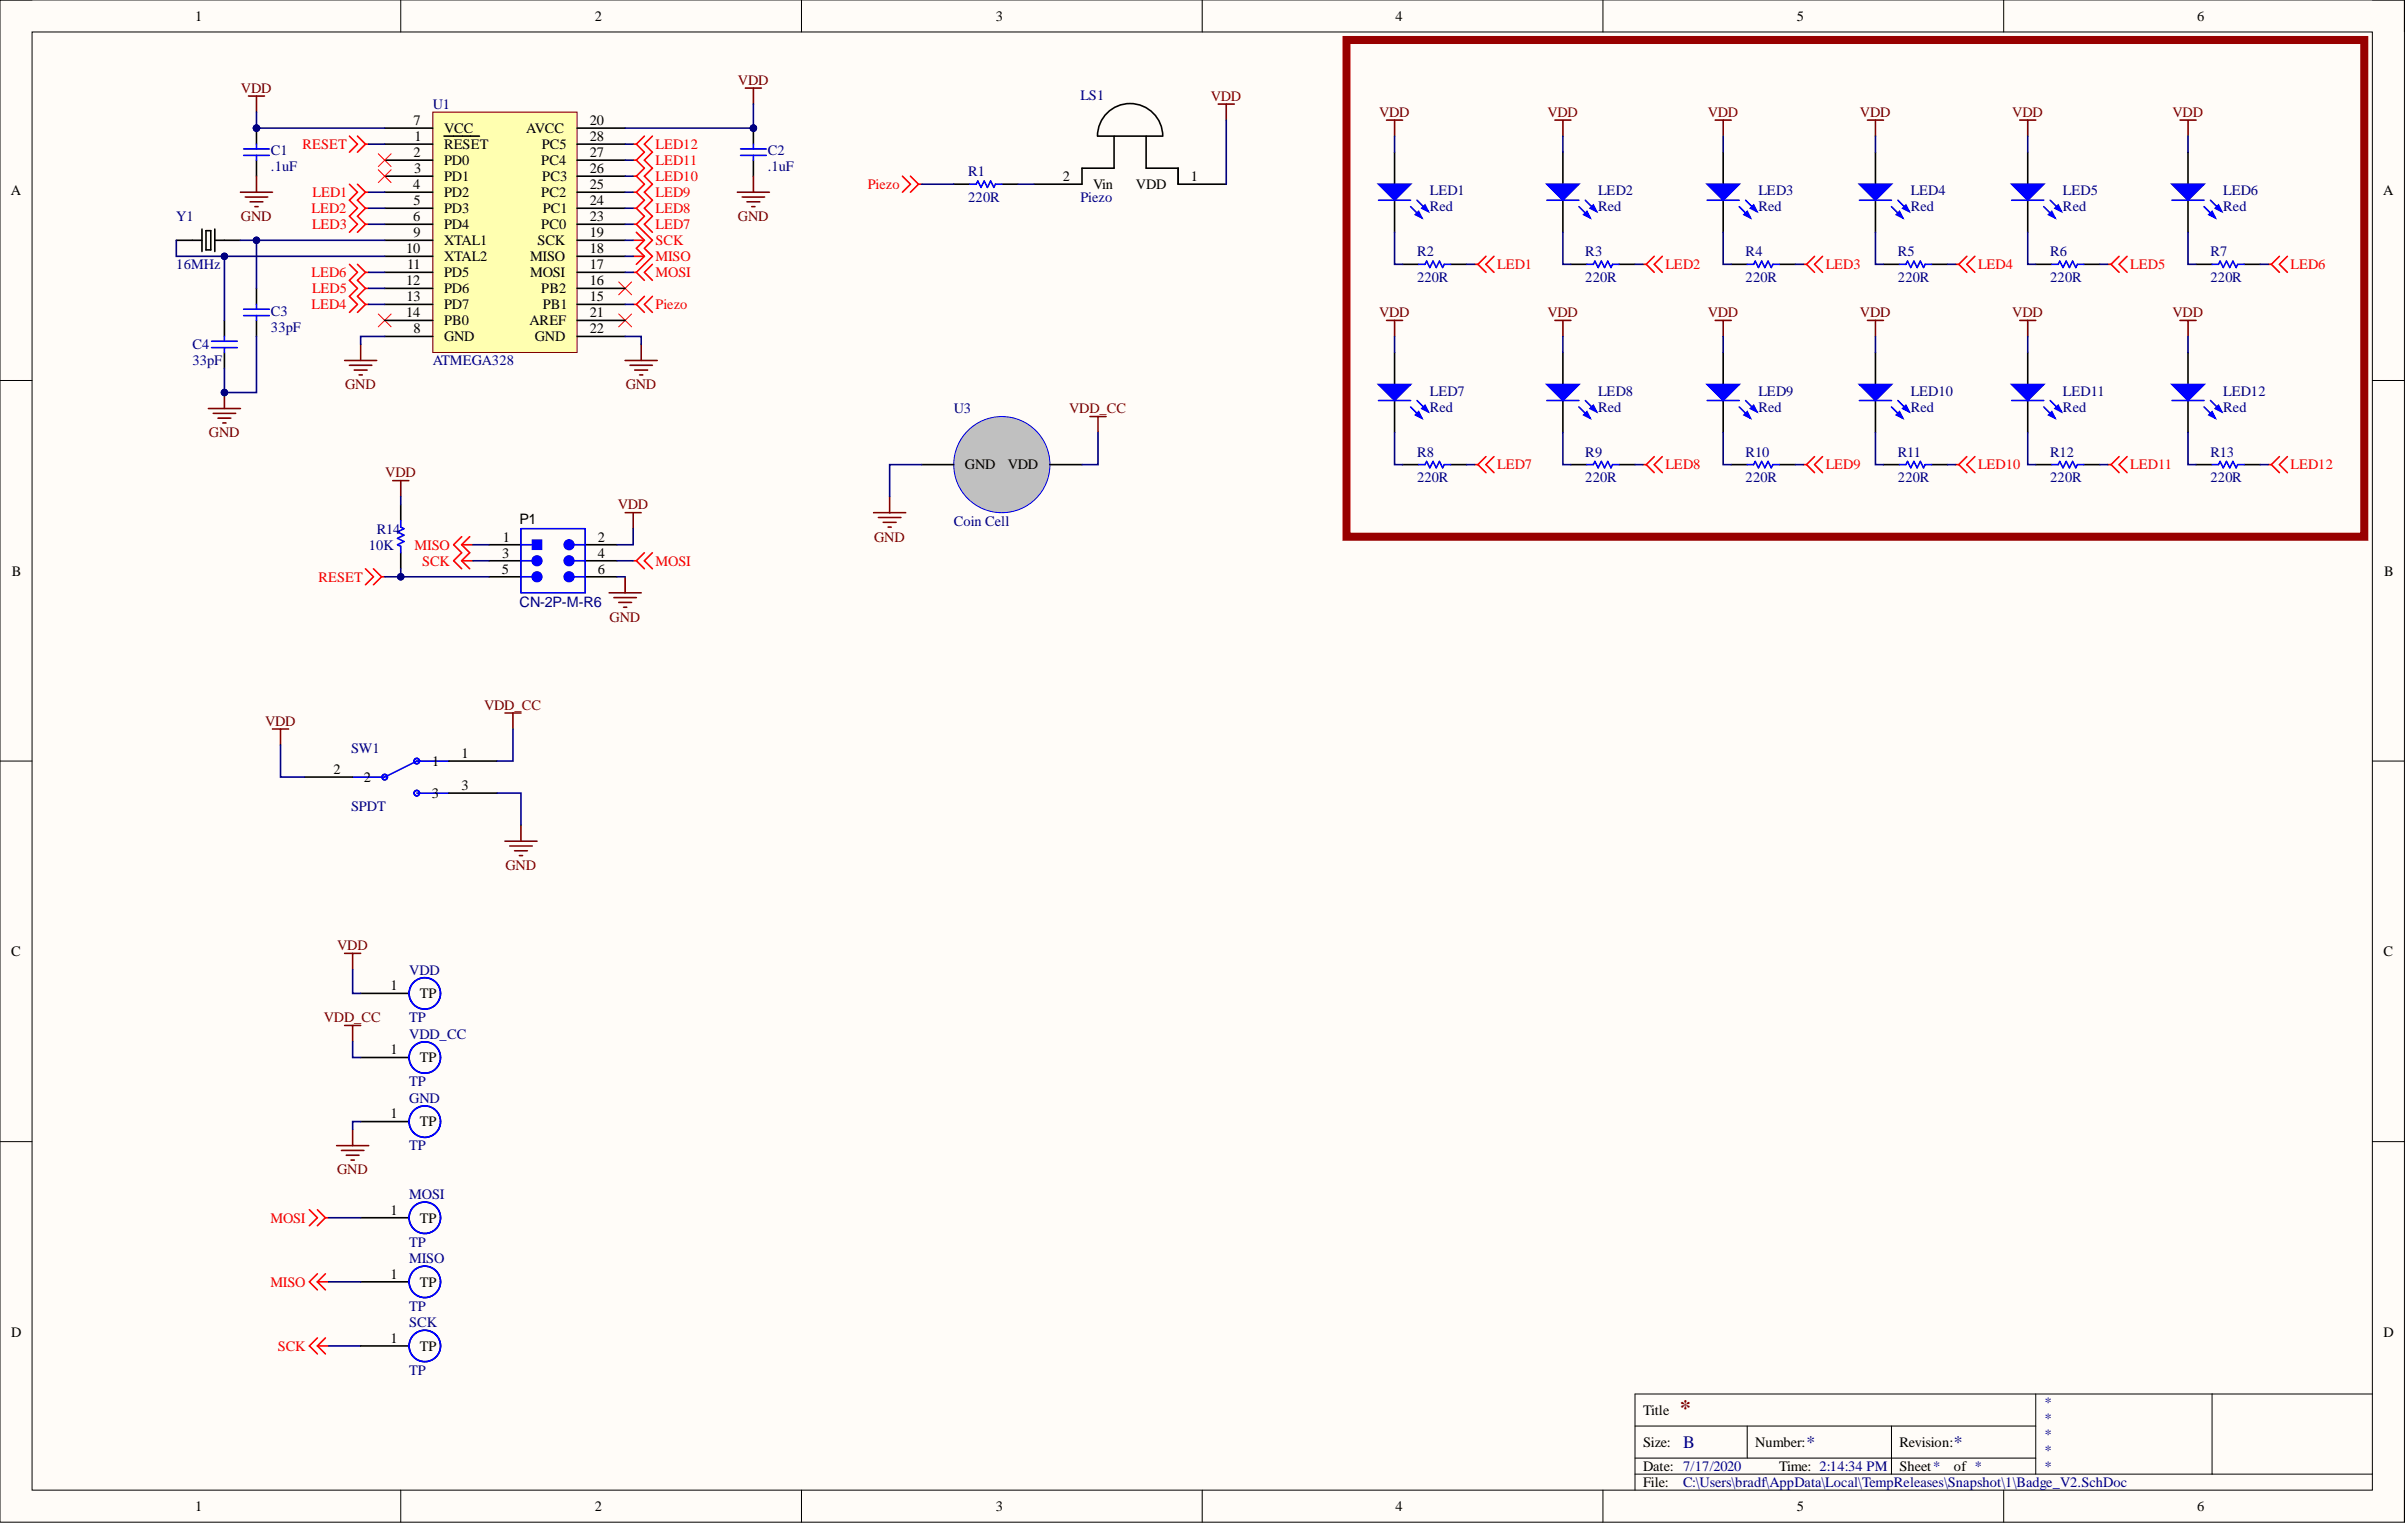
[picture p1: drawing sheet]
<svg xmlns="http://www.w3.org/2000/svg" width="381mm" height="241mm" viewBox="0 0 381 241" stroke-linecap="round" stroke-linejoin="round" font-family="sans-serif">
<defs><g id="words">
<text font-size="3.5" fill="#800000" x="265.8" y="223.9">*</text>
<g font-size="2.8" fill="#000080">
<text x="266.3" y="229.1">B</text>
<text x="285.8" y="229.1">*</text>
<text x="309.2" y="229.1">*</text>
</g>
<g font-size="2.3">
<text x="30.9" y="3.3">1</text>
<text x="94.1" y="3.3">2</text>
<text x="157.6" y="3.3">3</text>
<text x="220.8" y="3.3">4</text>
<text x="284.3" y="3.3">5</text>
<text x="347.6" y="3.3">6</text>
<text x="65.4" y="19.8">7</text>
<text x="65.6" y="22.3">1</text>
<text x="70.3" y="23.6">RESET</text>
<text x="70.3" y="21">VCC</text>
<text x="83.3" y="21">AVCC</text>
<text x="85.7" y="23.6">PC5</text>
<text x="93.3" y="22.3">28</text>
<text x="93.3" y="19.8">20</text>
<text x="65.4" y="29.9">4</text>
<text x="65.4" y="24.8">2</text>
<text x="65.5" y="27.4">3</text>
<text x="70.3" y="28.6">PD1</text>
<text x="70.3" y="26.1">PD0</text>
<text x="85.6" y="26.1">PC4</text>
<text x="85.8" y="28.6">PC3</text>
<text x="93.3" y="29.9">25</text>
<text x="93.3" y="27.4">26</text>
<text x="93.3" y="24.8">27</text>
<text x="168.2" y="28.6">2</text>
<text x="173" y="29.9">Vin</text>
<text x="179.7" y="29.9">VDD</text>
<text x="188.4" y="28.6">1</text>
<text x="1.7" y="30.8">A</text>
<text x="65.4" y="35">6</text>
<text x="65.4" y="32.4">5</text>
<text x="70.3" y="33.7">PD3</text>
<text x="70.3" y="31.2">PD2</text>
<text x="85.6" y="31.2">PC2</text>
<text x="85.9" y="33.7">PC1</text>
<text x="93.3" y="35">23</text>
<text x="93.3" y="32.4">24</text>
<text x="377.1" y="30.8">A</text>
<text x="64.3" y="40">10</text>
<text x="65.4" y="37.5">9</text>
<text x="70.3" y="41.3">XTAL2</text>
<text x="70.3" y="38.8">XTAL1</text>
<text x="70.3" y="36.2">PD4</text>
<text x="83.9" y="41.3">MISO</text>
<text x="85" y="38.8">SCK</text>
<text x="85.6" y="36.2">PC0</text>
<text x="93.3" y="40">18</text>
<text x="93.3" y="37.5">19</text>
<text x="64.3" y="45.1">12</text>
<text x="64.3" y="47.7">13</text>
<text x="64.4" y="42.6">11</text>
<text x="70.3" y="46.4">PD6</text>
<text x="70.3" y="43.9">PD5</text>
<text x="83.9" y="43.9">MOSI</text>
<text x="85.6" y="46.4">PB2</text>
<text x="93.3" y="47.7">15</text>
<text x="93.3" y="45.1">16</text>
<text x="93.3" y="42.6">17</text>
<text x="64.3" y="50.2">14</text>
<text x="65.4" y="52.7">8</text>
<text x="70.3" y="54">GND</text>
<text x="70.3" y="48.9">PD7</text>
<text x="70.3" y="51.5">PB0</text>
<text x="83.8" y="51.5">AREF</text>
<text x="84.6" y="54">GND</text>
<text x="85.9" y="48.9">PB1</text>
<text x="93.3" y="52.7">22</text>
<text x="93.3" y="50.2">21</text>
<text x="152.7" y="74.3">GND</text>
<text x="159.4" y="74.3">VDD</text>
<text x="82.2" y="82.9">P1</text>
<text x="79.5" y="88.2">3</text>
<text x="79.6" y="85.7">1</text>
<text x="94.6" y="85.7">2</text>
<text x="94.6" y="88.2">4</text>
<text x="1.9" y="91.1">B</text>
<text x="79.4" y="90.8">5</text>
<text x="94.6" y="90.8">6</text>
<text x="377.2" y="91.1">B</text>
<text x="73" y="119.9">1</text>
<text x="52.8" y="122.5">2</text>
<text x="57.6" y="123.7">2</text>
<text x="68.4" y="121.2">1</text>
<text x="73" y="125">3</text>
<text x="68.3" y="126.3">3</text>
<text x="1.8" y="151.3">C</text>
<text x="377.1" y="151.3">C</text>
<text x="61.8" y="156.7">1</text>
<text x="66.4" y="157.9">TP</text>
<text x="61.8" y="166.8">1</text>
<text x="66.4" y="168.1">TP</text>
<text x="61.8" y="177">1</text>
<text x="66.4" y="178.2">TP</text>
<text x="61.8" y="192.2">1</text>
<text x="66.4" y="193.4">TP</text>
<text x="61.8" y="202.3">1</text>
<text x="66.4" y="203.6">TP</text>
<text x="1.8" y="211.5">D</text>
<text x="61.8" y="212.5">1</text>
<text x="66.4" y="213.7">TP</text>
<text x="377.1" y="211.5">D</text>
<text x="260" y="223.9">Title</text>
<text x="260" y="228.9">Size:</text>
<text x="260" y="232.7">Date: 7/17/2020</text>
<text x="277.7" y="228.9">Number:</text>
<text x="281.5" y="232.7">Time: 2:14:34 PM</text>
<text x="300.5" y="228.9">Revision:</text>
<text x="300.5" y="232.7">Sheet*</text>
<text x="309.2" y="232.7">of *</text>
<text x="30.9" y="239.1">1</text>
<text x="94.1" y="239.1">2</text>
<text x="157.6" y="239.1">3</text>
<text x="220.8" y="239.1">4</text>
<text x="260" y="235.3">File:</text>
<text x="284.3" y="239.1">5</text>
<text x="347.6" y="239.1">6</text>
</g>
<g font-size="2.3" fill="#800000">
<text x="38.1" y="14.7">VDD</text>
<text x="116.8" y="13.4">VDD</text>
<text x="191.6" y="16">VDD</text>
<text x="218.2" y="18.5">VDD</text>
<text x="244.8" y="18.5">VDD</text>
<text x="270.2" y="18.5">VDD</text>
<text x="294.3" y="18.5">VDD</text>
<text x="318.4" y="18.5">VDD</text>
<text x="343.7" y="18.5">VDD</text>
<text x="38.1" y="35">GND</text>
<text x="116.8" y="35">GND</text>
<text x="218.2" y="50.2">VDD</text>
<text x="244.8" y="50.2">VDD</text>
<text x="270.2" y="50.2">VDD</text>
<text x="294.3" y="50.2">VDD</text>
<text x="318.4" y="50.2">VDD</text>
<text x="343.7" y="50.2">VDD</text>
<text x="54.6" y="61.6">GND</text>
<text x="99" y="61.6">GND</text>
<text x="169.2" y="65.4">VDD_CC</text>
<text x="33.1" y="69.2">GND</text>
<text x="61" y="75.5">VDD</text>
<text x="97.7" y="80.6">VDD</text>
<text x="138.3" y="85.7">GND</text>
<text x="96.5" y="98.4">GND</text>
<text x="76.6" y="112.3">VDD_CC</text>
<text x="41.9" y="114.8">VDD</text>
<text x="80" y="137.7">GND</text>
<text x="53.3" y="150.3">VDD</text>
<text x="51.2" y="161.7">VDD_CC</text>
<text x="53.3" y="185.8">GND</text>
</g>
<g font-size="2.3" fill="#000080">
<text x="68.5" y="17.2">U1</text>
<text x="170.9" y="15.9">LS1</text>
<text x="42.9" y="24.6">C1</text>
<text x="42.9" y="27.1">.1uF</text>
<text x="121.5" y="24.6">C2</text>
<text x="121.5" y="27.1">.1uF</text>
<text x="153.2" y="27.9">R1</text>
<text x="27.9" y="35">Y1</text>
<text x="153.2" y="31.9">220R</text>
<text x="170.9" y="31.9">Piezo</text>
<text x="226.2" y="30.9">LED1</text>
<text x="226.2" y="33.5">Red</text>
<text x="252.9" y="30.9">LED2</text>
<text x="252.9" y="33.5">Red</text>
<text x="278.2" y="30.9">LED3</text>
<text x="278.2" y="33.5">Red</text>
<text x="302.3" y="30.9">LED4</text>
<text x="302.3" y="33.5">Red</text>
<text x="326.4" y="30.9">LED5</text>
<text x="326.4" y="33.5">Red</text>
<text x="351.8" y="30.9">LED6</text>
<text x="351.8" y="33.5">Red</text>
<text x="224.2" y="40.6">R2</text>
<text x="250.8" y="40.6">R3</text>
<text x="276.2" y="40.6">R4</text>
<text x="300.3" y="40.6">R5</text>
<text x="324.4" y="40.6">R6</text>
<text x="349.7" y="40.6">R7</text>
<text x="27.9" y="42.6">16MHz</text>
<text x="224.2" y="44.6">220R</text>
<text x="250.8" y="44.6">220R</text>
<text x="276.2" y="44.6">220R</text>
<text x="300.3" y="44.6">220R</text>
<text x="324.4" y="44.6">220R</text>
<text x="349.7" y="44.6">220R</text>
<text x="42.9" y="49.9">C3</text>
<text x="42.9" y="52.5">33pF</text>
<text x="30.4" y="55.3">C4</text>
<text x="30.4" y="57.8">33pF</text>
<text x="68.5" y="57.8">ATMEGA328</text>
<text x="150.9" y="65.4">U3</text>
<text x="226.2" y="62.6">LED7</text>
<text x="226.2" y="65.2">Red</text>
<text x="252.9" y="62.6">LED8</text>
<text x="252.9" y="65.2">Red</text>
<text x="278.2" y="62.6">LED9</text>
<text x="278.2" y="65.2">Red</text>
<text x="302.3" y="62.6">LED10</text>
<text x="302.3" y="65.2">Red</text>
<text x="326.4" y="62.6">LED11</text>
<text x="326.4" y="65.2">Red</text>
<text x="351.8" y="62.6">LED12</text>
<text x="351.8" y="65.2">Red</text>
<text x="224.2" y="72.2">R8</text>
<text x="224.2" y="76.3">220R</text>
<text x="250.8" y="72.2">R9</text>
<text x="250.8" y="76.3">220R</text>
<text x="276.2" y="72.2">R10</text>
<text x="276.2" y="76.3">220R</text>
<text x="300.3" y="72.2">R11</text>
<text x="300.3" y="76.3">220R</text>
<text x="324.4" y="72.2">R12</text>
<text x="324.4" y="76.3">220R</text>
<text x="349.7" y="72.2">R13</text>
<text x="349.7" y="76.3">220R</text>
<text x="150.9" y="83.2">Coin Cell</text>
<text x="58.3" y="87">10K</text>
<text x="59.6" y="84.4">R14</text>
<text x="82.2" y="96.1">CN-2P-M-R6</text>
<text x="55.5" y="119.2">SW1</text>
<text x="55.5" y="128.3">SPDT</text>
<text x="64.8" y="154.2">VDD</text>
<text x="64.8" y="161.7">TP</text>
<text x="64.8" y="164.4">VDD_CC</text>
<text x="64.8" y="171.9">TP</text>
<text x="64.8" y="174.5">GND</text>
<text x="64.8" y="182">TP</text>
<text x="64.8" y="189.7">MOSI</text>
<text x="64.8" y="197.2">TP</text>
<text x="64.8" y="199.9">MISO</text>
<text x="64.8" y="207.4">TP</text>
<text x="64.8" y="210">SCK</text>
<text x="64.8" y="217.5">TP</text>
<text x="323.4" y="222.6">*</text>
<text x="323.4" y="225.1">*</text>
<text x="323.4" y="227.7">*</text>
<text x="323.4" y="230.2">*</text>
<text x="323.4" y="232.7">*</text>
<text x="266.3" y="235.3">C:\Users\bradf\AppData\Local\TempReleases\Snapshot\1\Badge_V2.SchDoc</text>
</g>
<g font-size="2.3" fill="#f00">
<text x="47.9" y="23.6">RESET</text>
<text x="103.7" y="23.6">LED12</text>
<text x="103.7" y="26.1">LED11</text>
<text x="103.7" y="28.6">LED10</text>
<text x="137.3" y="29.9">Piezo</text>
<text x="49.3" y="33.7">LED2</text>
<text x="49.5" y="31.2">LED1</text>
<text x="103.7" y="33.7">LED8</text>
<text x="103.7" y="31.2">LED9</text>
<text x="49.4" y="36.2">LED3</text>
<text x="103.7" y="38.8">SCK</text>
<text x="103.7" y="41.3">MISO</text>
<text x="103.7" y="36.2">LED7</text>
<text x="49.3" y="43.9">LED6</text>
<text x="49.4" y="46.4">LED5</text>
<text x="103.7" y="43.9">MOSI</text>
<text x="236.9" y="42.6">LED1</text>
<text x="263.5" y="42.6">LED2</text>
<text x="288.9" y="42.6">LED3</text>
<text x="313" y="42.6">LED4</text>
<text x="337.1" y="42.6">LED5</text>
<text x="362.4" y="42.6">LED6</text>
<text x="49.3" y="48.9">LED4</text>
<text x="103.7" y="48.9">Piezo</text>
<text x="236.9" y="74.3">LED7</text>
<text x="263.5" y="74.3">LED8</text>
<text x="288.9" y="74.3">LED9</text>
<text x="313" y="74.3">LED10</text>
<text x="337.1" y="74.3">LED11</text>
<text x="362.4" y="74.3">LED12</text>
<text x="65.6" y="87">MISO</text>
<text x="66.8" y="89.5">SCK</text>
<text x="103.7" y="89.5">MOSI</text>
<text x="50.4" y="92">RESET</text>
<text x="42.8" y="193.4">MOSI</text>
<text x="42.8" y="203.6">MISO</text>
<text x="44" y="213.7">SCK</text>
</g>
</g></defs>
<path d="M0 0h380.4v240.9h-380.4z" fill-rule="evenodd" fill="#fffcf8"/>
<path d="M0 0h380.4v240.9h-380.4z" fill="none" stroke="#000" stroke-width=".16"/>
<path d="M5.1 5.1h370.3v230.7h-370.3z" fill-rule="evenodd" fill="#fffcf8"/>
<g fill="none" stroke="#000" stroke-width=".16">
<path d="M0 0h5.1M63.4 0v5.1M126.8 0v5.1M190.2 0v5.1M253.6 0v5.1M317 0v5.1M375.4 0h5v5.1M5.1 5.1h370.3v230.7h-370.3zM0 60.2h5.1M375.4 60.2h5M0 120.4h5.1M375.4 120.4h5"/>
<path d="M0 180.6h5.1M375.4 180.6h5M63.4 235.8v5.1M126.8 235.8v5.1M190.2 235.8v5.1M253.6 235.8v5.1M258.7 225.6h63.4M258.7 233.2h116.7M258.7 230.7h63.4M276.4 225.6v5.1M299.3 225.6v7.6M317 235.8v5.1"/>
<path d="M322.1 220.6v12.6M350 220.6v12.6M375.4 220.6h-116.7v15.2M380.4 235.8v5.1"/>
</g>
<g fill="none" stroke="#800000" stroke-width=".25">
<path d="M192.8 16.5h2.5M194 16.5v2.5M54.5 57h5.1M55.3 57.8h3.5M56.1 58.6h2M56.8 59.3h.5M57.1 54.5v2.5M140.8 78.6v2.5M172.5 65.9h2.5M173.7 65.9v2.5M96.4 93.8h5M97.1 94.6h3.6"/>
<path d="M97.9 95.3h2M98.7 96.1h.5M98.9 81.1h2.5M98.9 91.3v2.5M100.2 81.1v2.6M138.2 81.1h5.1M139 81.9h3.5M139.7 82.6h2.1M140.5 83.4h.5"/>
</g>
<path d="M73 88.7l1.3 1.3M73 86.2l1.3 1.3-1.3 1.2M73 84.9l-1.2 1.3 1.2 1.3-1.2 1.2 1.2 1.3M73 88.7h1.8M73 86.2h1.8M74.3 84.9l-1.3 1.3M100.2 88.7h.5M100.7 88.7l1.3 1.3M102 87.5l-1.3 1.2M103.2 87.5l-1.2 1.2 1.2 1.3" fill="none" stroke="#f00" stroke-width=".25"/>
<path d="M213 6.3h161.1v78.6h-161.1z" fill="none" stroke="#980000" stroke-width="1.3"/>
<circle cx="158.5" cy="73.5" r="7.6" fill="#c0c0c0"/>
<circle cx="158.5" cy="73.5" r="7.6" fill="none" stroke="#00f" stroke-width=".16"/>
<path d="M247.3 24.1v5M247.3 31.7v5.1M145.8 73.5h5.1M166.1 73.5h5.1" fill="none" stroke="#000" stroke-width=".25"/>
<path d="M244.7 29.1h5.1l-2.5 2.6z" fill="#00f"/>
<path d="M244.7 29.1h5.1l-2.5 2.6zM249.8 32.7l1.8 1.8" fill="none" stroke="#00f" stroke-width=".25"/>
<path d="M250.6 34l.5-.5 .5 1z" fill="#00f"/>
<path d="M244.7 31.7h5.1M250.6 34l.5-.5 .5 1zM250.8 31.7l1.8 1.8" fill="none" stroke="#00f" stroke-width=".25"/>
<path d="M251.6 33l.5-.6 .5 1.1z" fill="#00f"/>
<path d="M251.6 33l.5-.6 .5 1.1zM251.1 41.8h1l.3-.5 .5 1 .5-1 .5 1 .5-1 .5 1 .2-.5h1.1" fill="none" stroke="#00f" stroke-width=".25"/>
<g fill="none" stroke="#f00" stroke-width=".25">
<path d="M55.3 21.5l1.3 1.3-1.3 1.3M56.6 21.5l1.2 1.3M57.8 22.8l-1.2 1.3M57.8 22.8h.5M100.2 38h1.8M100.7 36.8l1.3 1.2M102 38l-1.3 1.3 1.3 1.3M102 36.8l1.2 1.2-1.2 1.3 1.2 1.3-2.5 2.5M100.2 43.1h.5M100.2 40.6h1.8M100.7 43.1l1.3 1.3M102 40.6l-1.3 1.2"/>
<path d="M103.2 41.8l-1.2 1.3 1.2 1.3M260 41.8h.5M260.5 41.8l1.2 1.3M261.7 40.6l-1.2 1.2M263 40.6l-1.3 1.2 1.3 1.3"/>
</g>
<path d="M39.3 15.2h2.5M40.6 15.2v2.5M117.9 13.9h2.6M119.2 13.9v2.6M246 19h2.6M247.3 19v2.5M98.9 57h5.1M99.7 57.8h3.5M100.4 58.6h2.1M101.2 59.3h.5M101.4 54.5v2.5" fill="none" stroke="#800000" stroke-width=".25"/>
<path d="M27.9 38h4.1M32 36.2v3.6M32.6 36.5h.8v3h-.8zM34 36.2v3.6M34 38h4M272.6 24.1v5M272.6 31.7v5.1M248.6 41.8h2.5M256.2 41.8h2.5" fill="none" stroke="#000" stroke-width=".25"/>
<path d="M270.1 29.1h5.1l-2.6 2.6z" fill="#00f"/>
<path d="M270.1 29.1h5.1l-2.6 2.6zM275.2 32.7l1.8 1.8" fill="none" stroke="#00f" stroke-width=".25"/>
<path d="M275.9 34l.5-.5 .6 1z" fill="#00f"/>
<path d="M270.1 31.7h5.1M275.9 34l.5-.5 .6 1zM276.2 31.7l1.8 1.8" fill="none" stroke="#00f" stroke-width=".25"/>
<path d="M277 33l.5-.6 .5 1.1z" fill="#00f"/>
<path d="M277 33l.5-.6 .5 1.1zM276.4 41.8h1.1l.2-.5 .5 1 .5-1 .5 1 .5-1 .6 1 .2-.5h1" fill="none" stroke="#00f" stroke-width=".25"/>
<path d="M285.3 41.8h.5M285.8 41.8l1.3 1.3M287.1 40.6l-1.3 1.2M288.4 40.6l-1.3 1.2 1.3 1.3" fill="none" stroke="#f00" stroke-width=".25"/>
<path d="M271.4 19h2.5M272.6 19v2.5" fill="none" stroke="#800000" stroke-width=".25"/>
<path d="M296.7 24.1v5M296.7 31.7v5.1M273.9 41.8h2.5M281.5 41.8h2.6" fill="none" stroke="#000" stroke-width=".25"/>
<path d="M294.2 29.1h5.1l-2.6 2.6z" fill="#00f"/>
<path d="M294.2 29.1h5.1l-2.6 2.6zM299.3 32.7l1.8 1.8" fill="none" stroke="#00f" stroke-width=".25"/>
<path d="M300 34l.5-.5 .6 1z" fill="#00f"/>
<path d="M294.2 31.7h5.1M300 34l.5-.5 .6 1zM300.3 31.7l1.8 1.8" fill="none" stroke="#00f" stroke-width=".25"/>
<path d="M301.1 33l.5-.6 .5 1.1z" fill="#00f"/>
<path d="M301.1 33l.5-.6 .5 1.1zM300.5 41.8h1.1l.2-.5 .5 1 .5-1 .5 1 .5-1 .5 1 .3-.5h1" fill="none" stroke="#00f" stroke-width=".25"/>
<path d="M309.4 41.8h.5M309.9 41.8l1.3 1.3M311.2 40.6l-1.3 1.2M312.5 40.6l-1.3 1.2 1.3 1.3" fill="none" stroke="#f00" stroke-width=".25"/>
<path d="M295.5 19h2.5M296.7 19v2.5" fill="none" stroke="#800000" stroke-width=".25"/>
<path d="M320.8 24.1v5M320.8 31.7v5.1M298 41.8h2.5M305.6 41.8h2.6" fill="none" stroke="#000" stroke-width=".25"/>
<path d="M318.3 29.1h5.1l-2.6 2.6z" fill="#00f"/>
<path d="M318.3 29.1h5.1l-2.6 2.6zM323.4 32.7l1.7 1.8" fill="none" stroke="#00f" stroke-width=".25"/>
<path d="M324.1 34l.5-.5 .5 1z" fill="#00f"/>
<path d="M318.3 31.7h5.1M324.1 34l.5-.5 .5 1zM324.4 31.7l1.8 1.8" fill="none" stroke="#00f" stroke-width=".25"/>
<path d="M325.1 33l.6-.6 .5 1.1z" fill="#00f"/>
<path d="M325.1 33l.6-.6 .5 1.1zM324.6 41.8h1.1l.2-.5 .5 1 .5-1 .5 1 .5-1 .5 1 .3-.5h1" fill="none" stroke="#00f" stroke-width=".25"/>
<path d="M333.5 41.8h.5M334 41.8l1.3 1.3M335.3 40.6l-1.3 1.2M336.6 40.6l-1.3 1.2 1.3 1.3" fill="none" stroke="#f00" stroke-width=".25"/>
<path d="M319.6 19h2.5M320.8 19v2.5" fill="none" stroke="#800000" stroke-width=".25"/>
<path d="M346.2 24.1v5M346.2 31.7v5.1M322.1 41.8h2.5M329.7 41.8h2.5" fill="none" stroke="#000" stroke-width=".25"/>
<path d="M343.7 29.1h5l-2.5 2.6z" fill="#00f"/>
<path d="M343.7 29.1h5l-2.5 2.6zM348.7 32.7l1.8 1.8" fill="none" stroke="#00f" stroke-width=".25"/>
<path d="M349.5 34l.5-.5 .5 1z" fill="#00f"/>
<path d="M343.7 31.7h5M349.5 34l.5-.5 .5 1zM349.7 31.7l1.8 1.8" fill="none" stroke="#00f" stroke-width=".25"/>
<path d="M350.5 33l.5-.6 .5 1.1z" fill="#00f"/>
<path d="M350.5 33l.5-.6 .5 1.1zM350 41.8h1l.3-.5 .5 1 .5-1 .5 1 .5-1 .5 1 .3-.5h1" fill="none" stroke="#00f" stroke-width=".25"/>
<path d="M358.9 41.8h.5M359.4 41.8l1.3 1.3M360.7 40.6l-1.3 1.2M361.9 40.6l-1.2 1.2 1.2 1.3" fill="none" stroke="#f00" stroke-width=".25"/>
<path d="M344.9 19h2.6M346.2 19v2.5" fill="none" stroke="#800000" stroke-width=".25"/>
<path d="M220.7 24.1v5M220.7 31.7v5.1M347.5 41.8h2.5M355.1 41.8h2.5" fill="none" stroke="#000" stroke-width=".25"/>
<path d="M218.1 29.1h5.1l-2.5 2.6z" fill="#00f"/>
<path d="M218.1 29.1h5.1l-2.5 2.6zM223.2 32.7l1.8 1.8" fill="none" stroke="#00f" stroke-width=".25"/>
<path d="M223.9 34l.6-.5 .5 1z" fill="#00f"/>
<path d="M218.1 31.7h5.1M223.9 34l.6-.5 .5 1zM224.2 31.7l1.8 1.8" fill="none" stroke="#00f" stroke-width=".25"/>
<path d="M225 33l.5-.6 .5 1.1z" fill="#00f"/>
<path d="M225 33l.5-.6 .5 1.1zM224.5 41.8h1l.2-.5 .5 1 .5-1 .5 1 .6-1 .5 1 .2-.5h1" fill="none" stroke="#00f" stroke-width=".25"/>
<path d="M233.3 41.8h.5M233.8 41.8l1.3 1.3M235.1 40.6l-1.3 1.2M236.4 40.6l-1.3 1.2 1.3 1.3" fill="none" stroke="#f00" stroke-width=".25"/>
<path d="M219.4 19h2.5M220.7 19v2.5" fill="none" stroke="#800000" stroke-width=".25"/>
<path d="M221.9 41.8h2.6M229.5 41.8h2.6M247.3 55.8v5M247.3 63.4v5" fill="none" stroke="#000" stroke-width=".25"/>
<path d="M244.7 60.8h5.1l-2.5 2.6z" fill="#00f"/>
<path d="M244.7 60.8h5.1l-2.5 2.6zM249.8 64.4l1.8 1.8" fill="none" stroke="#00f" stroke-width=".25"/>
<path d="M250.6 65.7l.5-.5 .5 1z" fill="#00f"/>
<path d="M244.7 63.4h5.1M250.6 65.7l.5-.5 .5 1zM250.8 63.4l1.8 1.8" fill="none" stroke="#00f" stroke-width=".25"/>
<path d="M251.6 64.6l.5-.5 .5 1.1z" fill="#00f"/>
<path d="M251.1 73.5h1l.3-.5 .5 1 .5-1 .5 1 .5-1 .5 1 .2-.5h1.1M251.6 64.6l.5-.5 .5 1.1z" fill="none" stroke="#00f" stroke-width=".25"/>
<path d="M260 73.5h.5M260.5 73.5l1.2 1.3M261.7 72.2l-1.2 1.3M263 72.2l-1.3 1.3 1.3 1.3" fill="none" stroke="#f00" stroke-width=".25"/>
<path d="M246 50.7h2.6M247.3 50.7v2.5" fill="none" stroke="#800000" stroke-width=".25"/>
<path d="M272.6 55.8v5M248.6 73.5h2.5M256.2 73.5h2.5M272.6 63.4v5" fill="none" stroke="#000" stroke-width=".25"/>
<path d="M270.1 60.8h5.1l-2.6 2.6z" fill="#00f"/>
<path d="M270.1 60.8h5.1l-2.6 2.6zM275.2 64.4l1.8 1.8" fill="none" stroke="#00f" stroke-width=".25"/>
<path d="M275.9 65.7l.5-.5 .6 1z" fill="#00f"/>
<path d="M270.1 63.4h5.1M275.9 65.7l.5-.5 .6 1zM276.2 63.4l1.8 1.8" fill="none" stroke="#00f" stroke-width=".25"/>
<path d="M277 64.6l.5-.5 .5 1.1z" fill="#00f"/>
<path d="M276.4 73.5h1.1l.2-.5 .5 1 .5-1 .5 1 .5-1 .6 1 .2-.5h1M277 64.6l.5-.5 .5 1.1z" fill="none" stroke="#00f" stroke-width=".25"/>
<path d="M285.3 73.5h.5M285.8 73.5l1.3 1.3M287.1 72.2l-1.3 1.3M288.4 72.2l-1.3 1.3 1.3 1.3" fill="none" stroke="#f00" stroke-width=".25"/>
<path d="M271.4 50.7h2.5M272.6 50.7v2.5" fill="none" stroke="#800000" stroke-width=".25"/>
<path d="M296.7 55.8v5M273.9 73.5h2.5M281.5 73.5h2.6M296.7 63.4v5" fill="none" stroke="#000" stroke-width=".25"/>
<path d="M294.2 60.8h5.1l-2.6 2.6z" fill="#00f"/>
<path d="M294.2 60.8h5.1l-2.6 2.6zM299.3 64.4l1.8 1.8" fill="none" stroke="#00f" stroke-width=".25"/>
<path d="M300 65.7l.5-.5 .6 1z" fill="#00f"/>
<path d="M294.2 63.4h5.1M300 65.7l.5-.5 .6 1zM300.3 63.4l1.8 1.8" fill="none" stroke="#00f" stroke-width=".25"/>
<path d="M301.1 64.6l.5-.5 .5 1.1z" fill="#00f"/>
<path d="M300.5 73.5h1.1l.2-.5 .5 1 .5-1 .5 1 .5-1 .5 1 .3-.5h1M301.1 64.6l.5-.5 .5 1.1z" fill="none" stroke="#00f" stroke-width=".25"/>
<path d="M309.4 73.5h.5M309.9 73.5l1.3 1.3M311.2 72.2l-1.3 1.3M312.5 72.2l-1.3 1.3 1.3 1.3" fill="none" stroke="#f00" stroke-width=".25"/>
<path d="M295.5 50.7h2.5M296.7 50.7v2.5" fill="none" stroke="#800000" stroke-width=".25"/>
<path d="M320.8 55.8v5M298 73.5h2.5M305.6 73.5h2.6M320.8 63.4v5" fill="none" stroke="#000" stroke-width=".25"/>
<path d="M318.3 60.8h5.1l-2.6 2.6z" fill="#00f"/>
<path d="M318.3 60.8h5.1l-2.6 2.6zM323.4 64.4l1.7 1.8" fill="none" stroke="#00f" stroke-width=".25"/>
<path d="M324.1 65.7l.5-.5 .5 1z" fill="#00f"/>
<path d="M318.3 63.4h5.1M324.1 65.7l.5-.5 .5 1zM324.4 63.4l1.8 1.8" fill="none" stroke="#00f" stroke-width=".25"/>
<path d="M325.1 64.6l.6-.5 .5 1.1z" fill="#00f"/>
<path d="M324.6 73.5h1.1l.2-.5 .5 1 .5-1 .5 1 .5-1 .5 1 .3-.5h1M325.1 64.6l.6-.5 .5 1.1z" fill="none" stroke="#00f" stroke-width=".25"/>
<path d="M333.5 73.5h.5M334 73.5l1.3 1.3M335.3 72.2l-1.3 1.3M336.6 72.2l-1.3 1.3 1.3 1.3" fill="none" stroke="#f00" stroke-width=".25"/>
<path d="M319.6 50.7h2.5M320.8 50.7v2.5" fill="none" stroke="#800000" stroke-width=".25"/>
<path d="M346.2 55.8v5M322.1 73.5h2.5M329.7 73.5h2.5M346.2 63.4v5" fill="none" stroke="#000" stroke-width=".25"/>
<path d="M343.7 60.8h5l-2.5 2.6z" fill="#00f"/>
<path d="M343.7 60.8h5l-2.5 2.6zM348.7 64.4l1.8 1.8" fill="none" stroke="#00f" stroke-width=".25"/>
<path d="M349.5 65.7l.5-.5 .5 1z" fill="#00f"/>
<path d="M343.7 63.4h5M349.5 65.7l.5-.5 .5 1zM349.7 63.4l1.8 1.8" fill="none" stroke="#00f" stroke-width=".25"/>
<path d="M350.5 64.6l.5-.5 .5 1.1z" fill="#00f"/>
<path d="M350 73.5h1l.3-.5 .5 1 .5-1 .5 1 .5-1 .5 1 .3-.5h1M350.5 64.6l.5-.5 .5 1.1z" fill="none" stroke="#00f" stroke-width=".25"/>
<path d="M358.9 73.5h.5M359.4 73.5l1.3 1.3M360.7 72.2l-1.3 1.3M361.9 72.2l-1.2 1.3 1.2 1.3" fill="none" stroke="#f00" stroke-width=".25"/>
<path d="M344.9 50.7h2.6M346.2 50.7v2.5" fill="none" stroke="#800000" stroke-width=".25"/>
<path d="M220.7 55.8v5M220.7 63.4v5M347.5 73.5h2.5M355.1 73.5h2.5" fill="none" stroke="#000" stroke-width=".25"/>
<path d="M218.1 60.8h5.1l-2.5 2.6z" fill="#00f"/>
<path d="M218.1 60.8h5.1l-2.5 2.6zM223.2 64.4l1.8 1.8" fill="none" stroke="#00f" stroke-width=".25"/>
<path d="M223.9 65.7l.6-.5 .5 1z" fill="#00f"/>
<path d="M218.1 63.4h5.1M223.9 65.7l.6-.5 .5 1zM224.2 63.4l1.8 1.8" fill="none" stroke="#00f" stroke-width=".25"/>
<path d="M225 64.6l.5-.5 .5 1.1z" fill="#00f"/>
<path d="M33.5 54h4M33.5 55h4M35.5 53.2v.8M35.5 55v.8M38.6 48.9h4M38.6 49.9h4M40.6 48.2v.7M40.6 49.9v.8M224.5 73.5h1l.2-.5 .5 1 .5-1 .5 1 .6-1 .5 1 .2-.5h1M225 64.6l.5-.5 .5 1.1z" fill="none" stroke="#00f" stroke-width=".25"/>
<path d="M233.3 73.5h.5M233.8 73.5l1.3 1.3M235.1 72.2l-1.3 1.3M236.4 72.2l-1.3 1.3 1.3 1.3" fill="none" stroke="#f00" stroke-width=".25"/>
<path d="M219.4 50.7h2.5M220.7 50.7v2.5M33 64.6h5M33.7 65.4h3.6M34.5 66.2h2M35.3 66.9h.5M35.5 62.1v2.5" fill="none" stroke="#800000" stroke-width=".25"/>
<path d="M35.5 50.7v2.5M35.5 55.8v2.5M40.6 45.6v2.6M40.6 50.7v2.5M221.9 73.5h2.6M229.5 73.5h2.6" fill="none" stroke="#000" stroke-width=".25"/>
<circle cx="35.5" cy="62.1" r=".51" fill="#000080"/>
<circle cx="35.5" cy="62.1" r=".51" fill="none" stroke="#000080" stroke-width=".16"/>
<path d="M59.9 49.7l2 2M61.9 49.7l-2 2M97.9 44.6l2 2M97.9 49.7l2 2M99.9 44.6l-2 2M99.9 49.7l-2 2" fill="none" stroke="#f00" stroke-width=".16"/>
<circle cx="40.6" cy="20.3" r=".51" fill="#000080"/>
<circle cx="40.6" cy="20.3" r=".51" fill="none" stroke="#000080" stroke-width=".16"/>
<path d="M40.6 20.3v2.5M40.6 25.3v2.6" fill="none" stroke="#000" stroke-width=".25"/>
<circle cx="40.6" cy="20.3" r=".51" fill="#000080"/>
<circle cx="40.6" cy="20.3" r=".51" fill="none" stroke="#000080" stroke-width=".16"/>
<path d="M38.6 23.6h4M38.6 24.6h4M40.6 22.8v.8M40.6 24.6v.7" fill="none" stroke="#00f" stroke-width=".25"/>
<path d="M38 30.4h5.1M38.8 31.2h3.6M39.6 31.9h2M40.3 32.7h.5M40.6 27.9v2.5" fill="none" stroke="#800000" stroke-width=".25"/>
<circle cx="119.2" cy="20.3" r=".51" fill="#000080"/>
<circle cx="119.2" cy="20.3" r=".51" fill="none" stroke="#000080" stroke-width=".16"/>
<path d="M119.2 20.3v2.5M119.2 25.3v2.6" fill="none" stroke="#000" stroke-width=".25"/>
<circle cx="119.2" cy="20.3" r=".51" fill="#000080"/>
<circle cx="119.2" cy="20.3" r=".51" fill="none" stroke="#000080" stroke-width=".16"/>
<g fill="none" stroke="#00f" stroke-width=".25">
<path d="M117.2 23.6h4M117.2 24.6h4M119.2 22.8v.8M119.2 24.6v.7M153.4 29.1h1.1l.2-.5 .5 1.1 .5-1.1 .5 1.1 .5-1.1 .5 1.1 .3-.6h1M63.4 82.4v1l.5 .3-1 .5 1 .5-1 .5 1 .5-1 .5 .5 .2v1.1M65.9 125.5h5.1M71 120.4h-5.1l-5 2.6h-5.1"/>
<circle cx="60.9" cy="123" r=".43"/>
<circle cx="65.9" cy="125.5" r=".43"/>
<circle cx="65.9" cy="120.4" r=".43"/>
</g>
<g fill="none" stroke="#800000" stroke-width=".25">
<path d="M116.7 30.4h5M117.4 31.2h3.6M118.2 31.9h2M118.9 32.7h.6M119.2 27.9v2.5M62.1 76.1h2.6M63.4 76.1v2.5M43.1 115.4h2.6M44.4 115.4v2.5M79.9 112.8h2.5M81.2 112.8v2.6M79.9 133.1h5.1"/>
<path d="M80.7 133.9h3.5M81.4 134.6h2M82.2 135.4h.5M82.4 130.6v2.5"/>
</g>
<path d="M142.8 27.9l1.3 1.2-1.3 1.3M144.1 27.9l1.2 1.2M145.3 29.1l-1.2 1.3M145.3 29.1h.5M57.8 90l1.3 1.3-1.3 1.2M59.1 90l1.3 1.3M60.4 91.3l-1.3 1.2M60.4 91.3h.5" fill="none" stroke="#f00" stroke-width=".25"/>
<path d="M150.9 29.1h2.5M158.5 29.1h2.6M173.6 21.5a5.2 5.2 0 0 1 5.2-5.1 5.2 5.2 0 0 1 5.2 5.2M173.7 21.5h10.2M176.3 21.5v5.1h-5.1v2.5h-7.6M181.3 21.5v5.1h5.1v2.5h7.6M63.4 79.9v2.5M63.4 87.5v2.5M48.2 123h7.6M71 120.4h7.6M71 125.5h7.6" fill="none" stroke="#000" stroke-width=".25"/>
<path d="M68.5 17.7h22.8v38.1h-22.8z" fill-rule="evenodd" fill="#ffffb0"/>
<path d="M68.5 17.7h22.8v38.1h-22.8z" fill="none" stroke="#800000" stroke-width=".16"/>
<g fill="none" stroke="#000" stroke-width=".25">
<path d="M60.9 38h7.6M60.9 35.5h7.6M60.9 33h7.6M60.9 30.4h7.6M60.9 27.9h7.6M60.9 25.3h7.6M60.9 22.8h7.6M60.9 20.3h7.6M70.3 21.5h5.6M91.3 38h7.6M91.3 35.5h7.6M91.3 33h7.6"/>
<path d="M91.3 30.4h7.6M91.3 27.9h7.6M91.3 25.3h7.6M91.3 22.8h7.6M91.3 20.3h7.6M60.9 53.2h7.6M60.9 48.2h7.6M60.9 45.6h7.6M60.9 43.1h7.6M60.9 40.6h7.6M60.9 50.7h7.6M91.3 53.2h7.6"/>
<path d="M91.3 48.2h7.6M91.3 45.6h7.6M91.3 43.1h7.6M91.3 40.6h7.6M91.3 50.7h7.6M77.4 86.2h5M77.4 88.7h5M77.4 91.3h5M92.6 86.2h5M92.6 88.7h5M92.6 91.3h5"/>
</g>
<path d="M82.4 88.7h1.8" fill="none" stroke="#00f" stroke-width=".25"/>
<circle cx="85" cy="88.7" r=".76" fill="#00f"/>
<g fill="none" stroke="#00f" stroke-width=".25">
<path d="M82.4 86.2h1.8"/>
<circle cx="85" cy="88.7" r=".76"/>
</g>
<circle cx="85" cy="91.3" r=".76" fill="#00f"/>
<g fill="none" stroke="#00f" stroke-width=".25">
<path d="M82.4 91.3h1.8"/>
<circle cx="85" cy="91.3" r=".76"/>
</g>
<circle cx="90" cy="91.3" r=".76" fill="#00f"/>
<g fill="none" stroke="#00f" stroke-width=".25">
<path d="M90.8 91.3h1.8"/>
<circle cx="90" cy="91.3" r=".76"/>
</g>
<circle cx="90" cy="88.7" r=".76" fill="#00f"/>
<g fill="none" stroke="#00f" stroke-width=".25">
<path d="M90.8 88.7h1.8"/>
<circle cx="90" cy="88.7" r=".76"/>
</g>
<circle cx="90" cy="86.2" r=".76" fill="#00f"/>
<g fill="none" stroke="#00f" stroke-width=".25">
<path d="M90.8 86.2h1.8"/>
<circle cx="90" cy="86.2" r=".76"/>
</g>
<path d="M84.2 85.4h1.5v1.6h-1.5z" fill-rule="evenodd" fill="#00f"/>
<path d="M84.2 85.4h1.5v1.6h-1.5z" fill="none" stroke="#00f" stroke-width=".16"/>
<g fill="none" stroke="#00f" stroke-width=".25">
<path d="M82.4 83.7h10.2v10.1h-10.2z"/>
<circle cx="67.2" cy="157.2" r="2.49"/>
<circle cx="67.2" cy="167.3" r="2.49"/>
<circle cx="67.2" cy="177.5" r="2.49"/>
<circle cx="67.2" cy="192.7" r="2.49"/>
<circle cx="67.2" cy="202.8" r="2.49"/>
</g>
<g fill="none" stroke="#f00" stroke-width=".25">
<path d="M55.3 29.1l1.3 1.3-1.3 1.3 1.3 1.3-1.3 1.2 1.3 1.3-1.3 1.3M56.6 29.1l1.2 1.3M57.8 30.4l-1.2 1.3 1.2 1.3M57.8 30.4h.5M57.8 33l-1.2 1.2 1.2 1.3M57.8 33h.5M57.8 35.5l-1.2 1.3M57.8 35.5h.5M100.2 30.4h.5M100.2 33h.5M100.2 35.5h.5M100.2 22.8h.5"/>
<path d="M100.2 25.3h.5M100.2 27.9h.5M100.7 35.5l1.3 1.3M100.7 33l1.3 1.2-1.3 1.3M100.7 22.8l1.3 1.3-1.3 1.2M100.7 30.4l1.3 1.3-1.3 1.3M100.7 25.3l1.3 1.3-1.3 1.3M100.7 27.9l1.3 1.2-1.3 1.3M102 21.5l-1.3 1.3M103.2 21.5l-1.2 1.3 1.2 1.3-1.2 1.2 1.2 1.3-1.2 1.3 1.2 1.2-1.2 1.3 1.2 1.3-1.2 1.3 1.2 1.2-1.2 1.3 1.2 1.3M55.3 41.8l1.3 1.3-1.3 1.3 1.3 1.2-1.3 1.3 1.3 1.3-1.3 1.2M56.6 41.8l1.2 1.3"/>
<path d="M57.8 45.6l-1.2 1.3 1.2 1.3M57.8 43.1l-1.2 1.3 1.2 1.2M57.8 45.6h.5M57.8 48.2h.5M57.8 43.1h.5M57.8 48.2l-1.2 1.2M100.2 48.2h.5M100.7 48.2l1.3 1.2M102 46.9l-1.3 1.3M103.2 46.9l-1.2 1.3 1.2 1.2M48.9 191.4l1.3 1.3-1.3 1.2M50.2 191.4l1.3 1.3"/>
<path d="M51.5 192.7l-1.3 1.2M51.5 192.7h.5M50.2 213l1.3 1.2M50.2 211.7l-1.3 1.3 1.3 1.2M50.2 213h1.8M50.2 202.8l1.3 1.3M50.2 201.6l-1.3 1.2 1.3 1.3M50.2 202.8h1.8M51.5 211.7l-1.3 1.3M51.5 201.6l-1.3 1.2"/>
</g>
<path d="M59.9 26.9l2 2M59.9 24.3l2 2.1M61.9 26.9l-2 2M61.9 24.3l-2 2.1" fill="none" stroke="#f00" stroke-width=".16"/>
<path d="M54.5 150.8h2.6M55.8 150.8v2.6M54.5 162.3h2.6M55.8 162.3v2.5M55.8 178.7v2.6M53.3 181.3h5M54 182h3.6M54.8 182.8h2M55.5 183.6h.6" fill="none" stroke="#800000" stroke-width=".25"/>
<path d="M57.1 157.2h7.6M57.1 167.3h7.6M57.1 177.5h7.6M57.1 192.7h7.6M57.1 202.8h7.6" fill="none" stroke="#000" stroke-width=".25"/>
<path d="M27.9 38v2.6h33M346.2 21.5v2.6" fill="none" stroke="#000080" stroke-width=".25"/>
<circle cx="35.5" cy="40.6" r=".51" fill="#000080"/>
<circle cx="35.5" cy="40.6" r=".51" fill="none" stroke="#000080" stroke-width=".16"/>
<path d="M40.6 53.2v8.9h-5.1v-3.8" fill="none" stroke="#000080" stroke-width=".25"/>
<circle cx="35.5" cy="62.1" r=".51" fill="#000080"/>
<circle cx="35.5" cy="62.1" r=".51" fill="none" stroke="#000080" stroke-width=".16"/>
<path d="M38 38h22.9" fill="none" stroke="#000080" stroke-width=".25"/>
<circle cx="40.6" cy="38" r=".51" fill="#000080"/>
<circle cx="40.6" cy="38" r=".51" fill="none" stroke="#000080" stroke-width=".16"/>
<path d="M40.6 17.7v2.6h20.3" fill="none" stroke="#000080" stroke-width=".25"/>
<circle cx="40.6" cy="20.3" r=".51" fill="#000080"/>
<circle cx="40.6" cy="20.3" r=".51" fill="none" stroke="#000080" stroke-width=".16"/>
<g fill="none" stroke="#000080" stroke-width=".25">
<path d="M58.3 35.5h2.6M58.3 33h2.6M58.3 30.4h2.6M58.3 22.8h2.6M58.3 48.2h2.6M58.3 45.6h2.6M58.3 43.1h2.6M60.9 53.2h-3.8v1.3M60.9 91.3h16.5M44.4 117.9v5.1h3.8M55.8 153.4v3.8h1.3M55.8 164.8v2.5h1.3"/>
<path d="M57.1 177.5h-1.3v1.2M52 192.7h5.1M52 213h5.1M52 202.8h5.1"/>
</g>
<circle cx="63.4" cy="91.3" r=".51" fill="#000080"/>
<circle cx="63.4" cy="91.3" r=".51" fill="none" stroke="#000080" stroke-width=".16"/>
<g fill="none" stroke="#000080" stroke-width=".25">
<path d="M119.2 16.5v3.8h-20.3M98.9 38h1.3M98.9 35.5h1.3M98.9 33h1.3M98.9 30.4h1.3M98.9 27.9h1.3M98.9 25.3h1.3M98.9 22.8h1.3M98.9 53.2h2.5v1.3M98.9 48.2h1.3M98.9 43.1h1.3M98.9 40.6h1.3"/>
<path d="M74.8 88.7h2.6M74.8 86.2h2.6M97.6 88.7h2.6M97.6 91.3h1.3M100.2 83.7v2.5h-2.6M81.2 115.4v5h-2.6M78.6 125.5h3.8v5.1"/>
</g>
<circle cx="119.2" cy="20.3" r=".51" fill="#000080"/>
<circle cx="119.2" cy="20.3" r=".51" fill="none" stroke="#000080" stroke-width=".16"/>
<g fill="none" stroke="#000080" stroke-width=".25">
<path d="M145.8 29.1h5.1M161.1 29.1h2.5M220.7 36.8v5h1.2M247.3 36.8v5h1.3M272.6 36.8v5h1.3M296.7 36.8v5h1.3M320.8 36.8v5h1.3M346.2 36.8v5h1.3M35.5 40.6v10.1M232.1 41.8h1.2M258.7 41.8h1.3M284.1 41.8h1.2"/>
<path d="M308.2 41.8h1.2M332.2 41.8h1.3M357.6 41.8h1.3M145.8 73.5h-5v5.1M173.7 68.4v5.1h-2.5M220.7 68.4v5.1h1.2M232.1 73.5h1.2M247.3 68.4v5.1h1.3M258.7 73.5h1.3M272.6 68.4v5.1h1.3M284.1 73.5h1.2M296.7 68.4v5.1h1.3"/>
<path d="M308.2 73.5h1.2M320.8 68.4v5.1h1.3M332.2 73.5h1.3M346.2 68.4v5.1h1.3M357.6 73.5h1.3"/>
</g>
<circle cx="35.5" cy="40.6" r=".51" fill="#000080"/>
<circle cx="35.5" cy="40.6" r=".51" fill="none" stroke="#000080" stroke-width=".16"/>
<path d="M40.6 38v7.6" fill="none" stroke="#000080" stroke-width=".25"/>
<circle cx="40.6" cy="38" r=".51" fill="#000080"/>
<circle cx="40.6" cy="38" r=".51" fill="none" stroke="#000080" stroke-width=".16"/>
<path d="M63.4 90v1.3" fill="none" stroke="#000080" stroke-width=".25"/>
<circle cx="63.4" cy="91.3" r=".51" fill="#000080"/>
<circle cx="63.4" cy="91.3" r=".51" fill="none" stroke="#000080" stroke-width=".16"/>
<g fill="none" stroke="#000080" stroke-width=".25">
<path d="M194 19v10.1M220.7 21.5v2.6M247.3 21.5v2.6M272.6 21.5v2.6M296.7 21.5v2.6M320.8 21.5v2.6M220.7 53.2v2.6M247.3 53.2v2.6M272.6 53.2v2.6M296.7 53.2v2.6M320.8 53.2v2.6M346.2 53.2v2.6"/>
<path d="M63.4 78.6v1.3"/>
</g>
<path d="M57.1 213h7.6" fill="none" stroke="#000" stroke-width=".25"/>
<circle cx="67.2" cy="213" r="2.49" fill="none" stroke="#00f" stroke-width=".25"/>
<use href="#words"/>
</svg>
